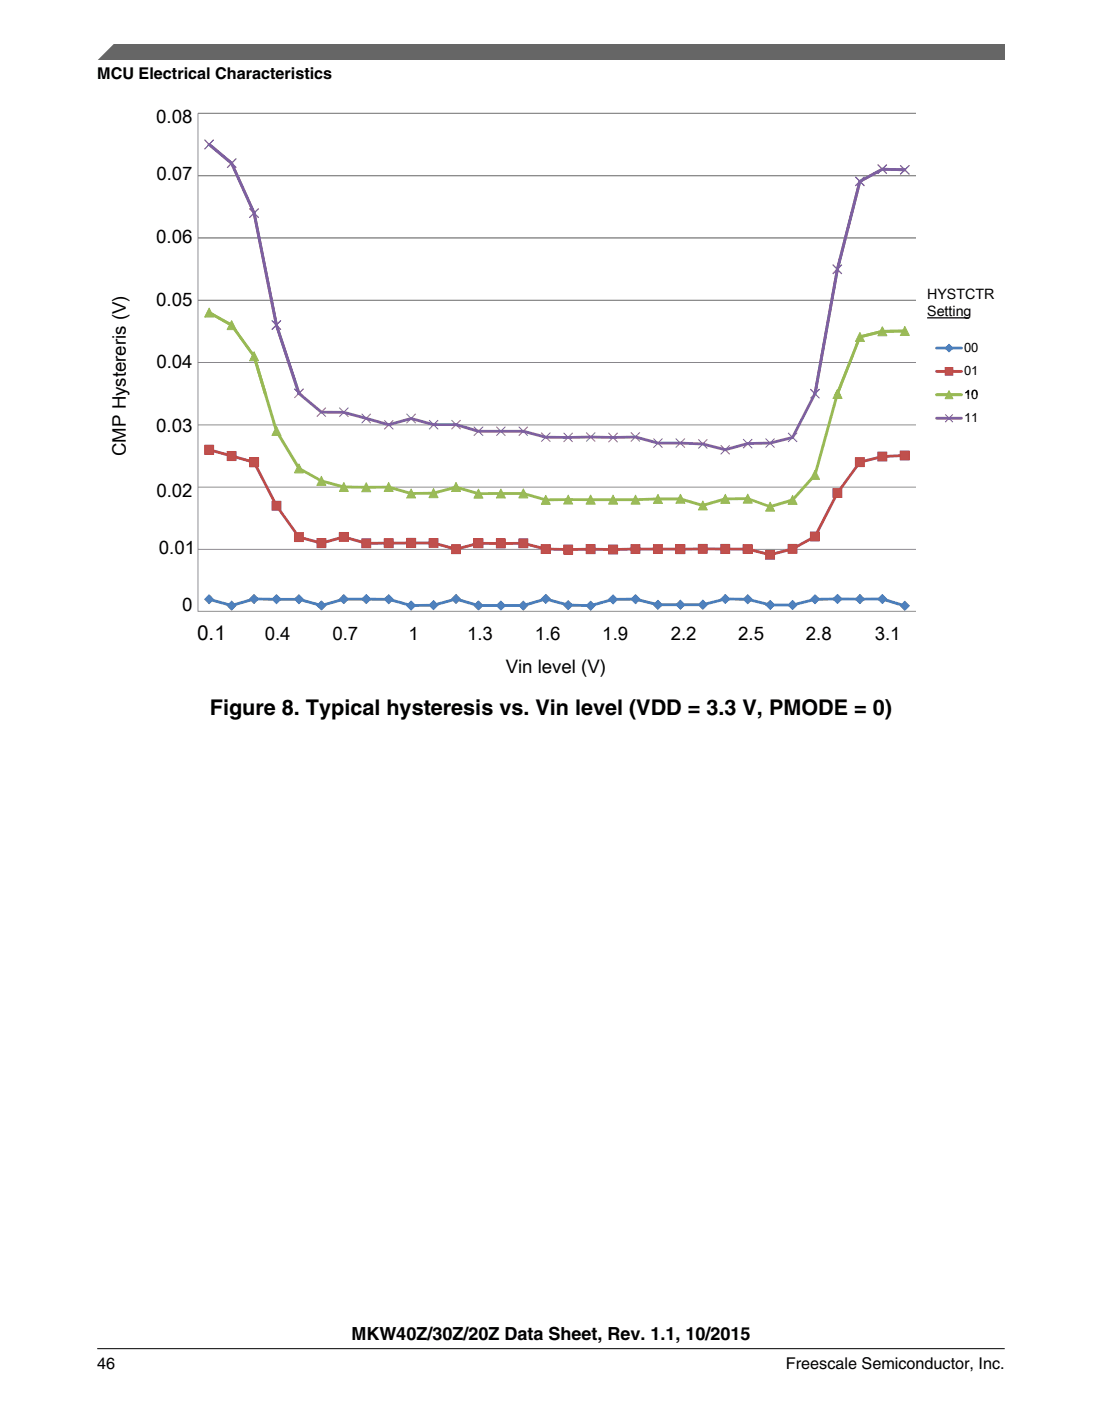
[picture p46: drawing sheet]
<svg xmlns="http://www.w3.org/2000/svg" width="216mm" height="274mm" viewBox="0 0 216 274" stroke-linecap="round" stroke-linejoin="round" font-family="sans-serif">
<defs><g id="words">
<text font-size="4.2" x="41.1" y="139.9">Figure 8. Typical hysteresis vs. Vin level (VDD = 3.3 V, PMODE = 0)</text>
<text font-size="4" x="38.6" y="125.3">0.1</text>
<g font-size="3.6">
<text x="30.6" y="24.1">0.08</text>
<text x="30.6" y="35.3">0.07</text>
<text x="30.6" y="47.6">0.06</text>
<text x="30.6" y="59.9">0.05</text>
<text x="30.6" y="72.1">0.04</text>
<text x="24.6" y="89.3" transform="rotate(-90 24.6 89.3)">CMP Hystereris (V)</text>
<text x="30.6" y="84.6">0.03</text>
<text x="30.7" y="97.3">0.02</text>
<text x="31.1" y="108.6">0.01</text>
<text x="35.7" y="119.6">0</text>
<text x="51.9" y="125.3">0.4</text>
<text x="65.1" y="125.3">0.7</text>
<text x="80" y="125.4">1</text>
<text x="91.5" y="125.3">1.3</text>
<text x="104.8" y="125.3">1.6</text>
<text x="118" y="125.3">1.9</text>
<text x="131.4" y="125.4">2.2</text>
<text x="144.6" y="125.3">2.5</text>
<text x="157.9" y="125.3">2.8</text>
<text x="171.4" y="125.3">3.1</text>
<text x="99.1" y="131.8">Vin level (V)</text>
</g>
<text font-size="3.5" x="68.8" y="262.3">MKW40Z/30Z/20Z Data Sheet, Rev. 1.1, 10/2015</text>
<g font-size="3.2">
<text x="19" y="15.5">MCU Electrical Characteristics</text>
<text x="19.1" y="268">46</text>
<text x="154" y="268">Freescale Semiconductor, Inc.</text>
</g>
<g font-size="2.8">
<text x="181.6" y="58.5">HYSTCTR</text>
<text x="181.6" y="61.9">Setting</text>
</g>
<g font-size="2.5">
<text x="188.9" y="68.9">00</text>
<text x="188.9" y="73.4">01</text>
<text x="188.9" y="78">10</text>
<text x="188.9" y="82.6">11</text>
</g>
</g></defs>
<g fill="#868686">
<path d="M38.7 22.2h.2v55.1h-.2z"/>
<path d="M38.8 107.5h140.7v.2h-140.7zM38.8 95.3h140.7v.2h-140.7zM38.8 83.1h140.7v.2h-140.7zM38.8 70.9h140.7v.2h-140.7zM38.8 58.7h140.7v.2h-140.7zM38.8 46.5h140.7v.2h-140.7zM38.8 34.3h140.7v.2h-140.7zM38.8 22.1h140.7v.2h-140.7z"/>
</g>
<path d="M40.8 61h.3l4.5 2.5 4.5 6.2 4.3 14.5 4.4 7.4-.1-.1 4.4 2.4 4.2 1.2h8.9l4.3 1.3 4.4-.1 4.5-1.2 4.3 1.3h8.9l4.3 1.2 26.5-.2 4.3 1.3h-.1l4.4-1.3h4.5l4.5 1.6-.2-.1 4.4-1.3-.1 .1 4.4-4.9-.1 .1 4.4-15.8 4.4-11.2 .2-.2a19.3 19.3 0 0 1 9-1.1l.1 .4-.3 .1-4.3 .1-4.4 1 .2-.1-4.4 11.1-4.3 15.8-4.6 5.2-4.4 1.3-4.6-1.6-4.3 .1-4.4 1.2-4.4-1.2-26.5 .1-4.3-1.2h-8.9l-4.3-1.2h.1a18.2 18.2 0 0 1-8.9 1.2l-4.3-1.2h-4.4a18.1 18.1 0 0 1-8.9-1.3l-4.6-2.5-4.4-7.4-4.3-14.6-4.4-6.1 .1 .1-4.4-2.5-.2-.2z" fill="#98b954"/>
<path d="M41 60.3l.9 1.8h-1.8z" fill="#9bbb59"/>
<path d="M40.9 60.3h.2l.8 1.8h-1.9zM40.9 60.4h.2l-.9 1.7-.1-.1h1.8l-.1 .1z" fill="#98b954"/>
<path d="M45.4 62.8l.9 1.7h-1.8z" fill="#9bbb59"/>
<path d="M45.3 62.8h.2l.9 1.8h-2zM45.3 62.8h.2l-.9 1.8-.1-.1h1.8l-.1 .1z" fill="#98b954"/>
<path d="M49.8 68.9l.9 1.8h-1.8z" fill="#9bbb59"/>
<path d="M49.7 68.8h.1l.9 1.9h-1.9zM49.7 68.9h.1l-.8 1.8-.1-.1h1.8l-.1 .1z" fill="#98b954"/>
<path d="M164.1 76.2l.9 1.8h-1.8z" fill="#9bbb59"/>
<path d="M164 76.2h.1l1 1.8-.1 .1h-1.9zM164 76.3h.1l-.8 1.8-.1-.2h1.8l-.1 .2z" fill="#98b954"/>
<path d="M168.5 65.1l.9 1.8h-1.8z" fill="#9bbb59"/>
<path d="M168.4 65h.2l.8 1.8v.1h-1.9zM168.4 65.1h.2l-.9 1.8-.1-.1h1.8l-.1 .1z" fill="#98b954"/>
<path d="M172.9 64l.8 1.8h-1.7z" fill="#9bbb59"/>
<path d="M172.8 63.9h.2l.8 1.8-.1 .2-1.8-.1zM172.8 64h.2l-.9 1.8-.1-.1h1.7v.1z" fill="#98b954"/>
<path d="M177.3 63.9l.9 1.8h-1.8z" fill="#9bbb59"/>
<path d="M177.2 63.9h.2l.8 1.9h-1.9zM177.2 64h.2l-.9 1.7-.1-.1h1.8l-.1 .1z" fill="#98b954"/>
<path d="M40.8 28.1h.4l4.4 3.7 4.5 9.9 4.3 21.9 4.4 13.3-.1-.1 4.5 3.7-.2-.1 4.4 .1 8.8 2.4h-.1l4.5-1.2 4.3 1.2h4.5l4.3 1.3h8.9l4.3 1.1h17.7l4.3 1.2h4.4a21.7 21.7 0 0 1 8.8 1.3h-.1a18.2 18.2 0 0 1 8.9-1.3l4.3-1.1-.2 .1 4.4-8.6 4.4-24.2 4.4-17.3 4.6-2.5 4.6 .1 .1 .4-.3 .1-4.3-.1h.1l-4.4 2.4 .1-.2-4.4 17.2-4.3 24.3-4.7 8.8a20.3 20.3 0 0 1-8.8 1.2l-4.5 1.2-4.3-1.1-8.9-.2-4.3-1.2-13.2 .1a18.5 18.5 0 0 1-8.8-1.2h-8.9l-4.3-1.3h-4.4l-4.4-1.2h.1l-4.5 1.2-8.8-2.4h-4.4l-4.5-3.8-4.5-13.5-4.4-21.9-4.4-9.7 .1 .1-4.4-3.7z" fill="#7d60a0"/>
<path d="M40.1 27.4l1.8 1.8zM41.9 27.4l-1.8 1.8zM44.5 31.1l1.8 1.8zM46.3 31.1l-1.8 1.8zM48.9 40.8l1.8 1.8zM48.9 42.6l1.8-1.8zM53.3 62.8l1.7 1.7zM55 62.8l-1.7 1.7zM57.7 76.1l1.7 1.8zM57.7 77.9l1.7-1.8zM62.1 79.8l1.8 1.8zM62.1 81.6l1.8-1.8zM66.5 79.8l1.8 1.8zM66.5 81.6l1.8-1.8zM70.9 81l1.7 1.8zM72.6 81l-1.7 1.8zM75.3 82.3l1.7 1.7zM75.3 84l1.7-1.7zM79.7 81l1.7 1.8zM79.7 82.8l1.7-1.8zM84.1 82.3l1.7 1.7zM85.8 82.3l-1.7 1.7zM88.5 82.3l1.7 1.7zM88.5 84l1.7-1.7zM92.8 83.6l1.8 1.7zM92.8 85.3l1.8-1.7zM97.2 83.6l1.8 1.7zM97.2 85.3l1.8-1.7zM101.6 83.6l1.8 1.7zM101.6 85.3l1.8-1.7zM106 84.7l1.8 1.8zM106 86.5l1.8-1.8zM110.4 84.8l1.8 1.7zM110.4 86.5l1.8-1.7zM114.8 84.7l1.8 1.7zM114.8 86.4l1.8-1.7zM119.2 84.8l1.8 1.8zM119.2 86.6l1.8-1.8zM123.6 84.7l1.8 1.7zM125.4 84.7l-1.8 1.7zM128 85.9l1.8 1.8zM129.8 85.9l-1.8 1.8zM132.4 85.9l1.8 1.7zM132.4 87.6l1.8-1.7zM136.8 86l1.8 1.8zM138.6 86l-1.8 1.8zM141.2 87.2l1.8 1.7zM141.2 88.9l1.8-1.7zM145.6 86l1.8 1.8zM145.6 87.8l1.8-1.8zM150 85.9l1.7 1.7zM150 87.6l1.7-1.7zM154.4 84.8l1.8 1.7zM154.4 86.5l1.8-1.7zM158.8 76.2l1.8 1.8zM158.8 78l1.8-1.8zM163.2 51.8l1.7 1.8zM164.9 51.8l-1.7 1.8zM167.6 34.6l1.7 1.8zM169.3 34.6l-1.7 1.8zM172 32.2l1.7 1.8zM173.7 32.2l-1.7 1.8zM176.4 32.4l1.8 1.7zM176.4 34.1l1.8-1.7z" fill-rule="evenodd" fill="#8064a2"/>
<path d="M40.2 27.3l1.7 1.8-.1 .1-1.8-1.8zM41.8 27.3l.1 .1-1.7 1.8-.2-.1zM44.4 31.1l.2-.1 1.7 1.8-.1 .1zM46.2 31l.1 .1-1.7 1.8-.2-.1zM48.8 40.9l.1-.1 1.8 1.7-.1 .2zM48.8 42.5l1.8-1.7 .1 .1-1.8 1.8zM53.3 62.7l1.8 1.8-.1 .1-1.8-1.8zM55 62.7l.1 .1-1.8 1.8-.1-.1zM57.7 76.1l1.8 1.8-.1 .1-1.8-1.8zM57.6 77.9l1.8-1.8 .1 .1-1.8 1.8zM62.2 79.8l1.7 1.7-.1 .1-1.8-1.7zM62 81.5l1.8-1.7 .1 .1-1.7 1.7zM66.5 79.8l1.8 1.8-.1 .1-1.8-1.8zM66.4 81.6l1.8-1.8 .1 .1-1.8 1.8zM70.9 81l1.8 1.8-.1 .1-1.8-1.8zM72.6 81l.1 .1-1.8 1.8-.1-.1zM75.3 82.2l1.8 1.8-.1 .1-1.8-1.8zM75.2 84l1.8-1.8 .1 .1-1.8 1.8zM79.7 81l1.8 1.8-.1 .1-1.8-1.8zM79.6 82.8l1.8-1.8 .1 .1-1.8 1.8zM84.1 82.2l1.8 1.8-.1 .1-1.8-1.8zM85.8 82.2l.1 .1-1.8 1.8-.1-.1zM88.5 82.2l1.8 1.8-.1 .1-1.8-1.8zM88.4 84l1.8-1.8 .1 .1-1.8 1.8zM92.9 83.5l1.8 1.8-.1 .1-1.8-1.8zM92.8 85.3l1.8-1.8 .1 .1-1.8 1.8zM97.3 83.5l1.8 1.8-.2 .1-1.7-1.8zM97.2 85.3l1.7-1.8 .2 .1-1.8 1.8zM101.7 83.5l1.8 1.8-.1 .1-1.8-1.8zM101.6 85.3l1.8-1.8 .1 .1-1.8 1.8zM106.1 84.7l1.8 1.7-.1 .1-1.8-1.7zM106 86.4l1.8-1.7 .1 .1-1.8 1.7zM110.5 84.7l1.8 1.8-.2 .1-1.7-1.8zM110.4 86.5l1.7-1.8 .2 .1-1.8 1.8zM114.9 84.6l1.8 1.8-.2 .1-1.7-1.8zM114.8 86.4l1.7-1.8 .2 .1-1.8 1.8zM119.3 84.7l1.8 1.8-.2 .1-1.8-1.8zM119.1 86.5l1.8-1.8 .2 .1-1.8 1.8zM123.7 84.6l1.7 1.8-.1 .1-1.7-1.8zM125.3 84.6l.1 .1-1.7 1.8-.1-.1zM128 85.9l.1-.1 1.7 1.8-.1 .1zM129.7 85.8l.1 .1-1.7 1.8-.1-.1zM132.3 85.9l.2-.1 1.7 1.8-.1 .1zM132.3 87.6l1.8-1.8 .1 .1-1.7 1.8zM136.7 86.1l.2-.1 1.7 1.8-.1 .1zM138.5 86l.1 .1-1.7 1.8-.2-.1zM141.1 87.2l.2-.1 1.7 1.8-.1 .1zM141.1 88.9l1.8-1.8 .1 .1-1.7 1.8zM145.5 86l.1-.1 1.8 1.8-.1 .1zM145.5 87.7l1.8-1.8 .1 .1-1.8 1.8zM149.9 85.9l.1-.1 1.8 1.8-.1 .1zM149.9 87.6l1.8-1.8 .1 .1-1.8 1.8zM154.3 84.8l.2-.1 1.7 1.8-.1 .1zM154.3 86.5l1.8-1.8 .1 .1-1.7 1.8zM158.7 76.2l.1-.1 1.8 1.8-.1 .1zM158.7 77.9l1.8-1.8 .1 .1-1.8 1.8zM163.1 51.9l.1-.1 1.8 1.8-.1 .1zM164.9 51.8l.1 .1-1.8 1.8-.1-.1zM167.5 34.7l.1-.1 1.8 1.7-.1 .2zM169.3 34.6l.1 .1-1.8 1.8-.1-.2zM171.9 32.3l.1-.1 1.8 1.7-.1 .2zM173.7 32.2l.1 .1-1.8 1.8-.1-.2zM176.3 32.4l.1-.1 1.8 1.8-.1 .1zM176.3 34.1l1.8-1.8 .1 .1-1.8 1.8z" fill="#7d60a0"/>
<path d="M183.3 68l.2-.1h4.9l.2 .3-.2 .2h-4.9l-.2-.1z" fill="#4a7ebb"/>
<path d="M185.2 68.2l.7-.8 .8 .8-.8 .7z" fill="#4f81bd"/>
<path d="M185.1 68.1l.8-.8 .9 .9-.9 .8zM185.9 67.5h.1l-.8 .7v-.1l.8 .8h-.1l.7-.8v.1z" fill="#4a7ebb"/>
<path d="M183.3 72.6l.2-.2h4.9l.2 .3-.2 .3h-4.9l-.2-.1z" fill="#be4b48"/>
<path d="M185.2 72h1.5v1.5h-1.5z" fill="#c0504d"/>
<path d="M185.1 71.9h1.6v1.6h-1.6zM185.2 72h.1v1.5l-.1-.1h1.5l-.1 .1v-1.5h.1z" fill="#be4b48"/>
<path d="M183.3 77.2l.2-.2h4.9l.2 .3-.2 .3h-4.9l-.2-.2z" fill="#98b954"/>
<path d="M185.9 76.5l.8 1.6h-1.5z" fill="#9bbb59"/>
<path d="M185.8 76.5h.2l.8 1.6h-1.7zM185.8 76.6h.2l-.7 1.5-.1-.1h1.5l-.1 .1z" fill="#98b954"/>
<path d="M181.6 62.1h8.2v.3h-8.2z" fill="#000"/>
<path d="M21.1 77.3h172.9v54h-172.9z" fill="#fff"/>
<g fill="#868686">
<path d="M38.7 77.3h.2v42.5h-.2z"/>
<path d="M38.8 119.6h140.7v.2h-140.7z"/>
<path d="M38.8 107.5h140.7v.2h-140.7zM38.8 95.3h140.7v.2h-140.7zM38.8 83.1h140.7v.2h-140.7zM38.8 70.9h140.7v.2h-140.7zM38.8 58.7h140.7v.2h-140.7zM38.8 46.5h140.7v.2h-140.7zM38.8 34.3h140.7v.2h-140.7zM38.8 22.1h140.7v.2h-140.7z"/>
</g>
<path d="M40.8 117.2l.2-.1 4.4 1.2h-.1l4.4-1.3 8.9 .1 4.4 1.2h-.1l4.4-1.3 8.9 .1 4.4 1.2 4.3-.1 4.4-1.2 4.4 1.3h8.8l4.5-1.3 4.3 1.2 4.4 .1 4.4-1.2a18.1 18.1 0 0 1 8.9 1h8.7l4.4-1.1a19.6 19.6 0 0 1 8.8 1.2h4.3a19.2 19.2 0 0 1 8.9-1.2h8.9l4.4 1.4a.28 .28 0 0 1 .1 .4 .28 .28 0 0 1-.4 .1l-4.2-1.3h-13.2a17.7 17.7 0 0 1-8.8 1.1l-4.4-1.1h-4.4l-4.4 1.1h-8.9l-4.4-1.1h-4.3l-4.4 1.3a19.3 19.3 0 0 1-8.9-1.3h.2l-4.4 1.2h-9l-4.3-1.2h.1l-4.4 1.2h-4.5l-4.3-1.2h-8.9l-4.3 1.2-4.4-1.2h-8.8l-4.5 1.2-4.4-1.2-.2-.2z" fill="#4a7ebb"/>
<path d="M41 116.5l.9 .8-.9 .9-.9-.9z" fill="#4f81bd"/>
<path d="M40.9 116.4l1 .9-.9 1-1-1zM40.9 116.5h.1l-.8 .9v-.1l.8 .9h-.1l.9-.9v.1z" fill="#4a7ebb"/>
<path d="M45.4 117.7l.9 .9-.9 .9-.9-.9z" fill="#4f81bd"/>
<path d="M45.3 117.6l1.1 1-1 1-1-1zM45.3 117.7h.1l-.8 .9v-.1l.8 .9h-.1l.9-.9v.1z" fill="#4a7ebb"/>
<path d="M48.9 117.3l.9-.9 .9 .9-.9 .9z" fill="#4f81bd"/>
<path d="M49.7 116.3h.1l1 1-1 1-1-1zM49.7 116.5h.1l-.8 .8v-.1l.8 .9h-.1l.9-.9v.1z" fill="#4a7ebb"/>
<path d="M54.2 116.4l.8 .9-.8 .9-.9-.9z" fill="#4f81bd"/>
<path d="M54.1 116.4l1 .9-.9 1-1-.9zM54.1 116.5h.1l-.9 .9v-.1l.9 .9h-.1l.9-.9v.1z" fill="#4a7ebb"/>
<path d="M58.6 116.4l.8 .9-.8 .9-.9-.9z" fill="#4f81bd"/>
<path d="M58.5 116.4l1 .9-.9 1-1-1zM58.5 116.5h.1l-.9 .9v-.1l.9 .8h-.1l.9-.8v.1z" fill="#4a7ebb"/>
<path d="M63 117.7l.9 .9-.9 .8-.9-.8z" fill="#4f81bd"/>
<path d="M62.9 117.6l1 1-.9 .9-1-.9zM62.9 117.7h.1l-.8 .9v-.1l.8 .9h-.1l.9-.9v.1z" fill="#4a7ebb"/>
<path d="M67.3 116.4l1 .9-1 .9-.8-.9z" fill="#4f81bd"/>
<path d="M67.3 116.3l1.1 1-1.1 1-.9-1zM67.3 116.5h.1l-.9 .9v-.1l.9 .8h-.1l.9-.8v.1z" fill="#4a7ebb"/>
<path d="M71.8 116.4l.8 .9-.8 .9-.9-.9z" fill="#4f81bd"/>
<path d="M71.7 116.3l1 1-.9 1-1-1zM71.7 116.5h.1l-.9 .9v-.2l.9 .9h-.1l.9-.9v.2z" fill="#4a7ebb"/>
<path d="M76.2 116.4l.8 .9-.8 .9-.9-.9z" fill="#4f81bd"/>
<path d="M75.2 117.3l1-1 .9 1.1-.9 .9zM76.1 116.5h.1l-.9 .9v-.1l.9 .8h-.1l.9-.8v.1z" fill="#4a7ebb"/>
<path d="M80.5 117.7l.9 .9-.9 .9-.8-.9z" fill="#4f81bd"/>
<path d="M80.5 117.6h.1l.9 1-1 1-.9-1zM80.5 117.7h.1l-.9 .9v-.1l.9 .9h-.1l.9-.9v.1z" fill="#4a7ebb"/>
<path d="M84.9 117.6l.9 .9-.9 .9-.8-.9z" fill="#4f81bd"/>
<path d="M84.9 117.5l1 1-1 1-.9-1zM84.9 117.7h.1l-.9 .9v-.2l.9 .9h-.1l.9-.9v.2z" fill="#4a7ebb"/>
<path d="M89.3 116.4l.9 .9-.9 .9-.8-.9z" fill="#4f81bd"/>
<path d="M89.3 116.3l1 1-1 1-.9-1zM89.3 116.5h.1l-.9 .8v-.1l.9 .9h-.1l.9-.9v.1z" fill="#4a7ebb"/>
<path d="M93.7 117.7l.9 .9-.9 .8-.9-.8z" fill="#4f81bd"/>
<path d="M93.7 117.6h.1l.9 1-1 .9-.9-.9zM93.7 117.7h.1l-.9 .9v-.1l.9 .9h-.1l.9-.9v.1z" fill="#4a7ebb"/>
<path d="M98.1 117.7l.9 .9-.9 .9-.9-.9z" fill="#4f81bd"/>
<path d="M98.1 117.6l1 .9v.2l-1 .9-.9-.9v-.2zM98.1 117.7h.1l-.9 1v-.2l.9 .9h-.1l.8-.9v.2z" fill="#4a7ebb"/>
<path d="M102.5 117.7l.9 .9-.9 .9-.9-.9z" fill="#4f81bd"/>
<path d="M102.5 117.6l1 1-1 1-.9-1zM102.5 117.7h.1l-.9 .9v-.1l.9 .9h-.1l.9-.9v.1z" fill="#4a7ebb"/>
<path d="M106 117.3l.9-.9 .9 .9-.9 .9z" fill="#4f81bd"/>
<path d="M106 117.2l.9-.9 1 1-1 1zM106.9 116.4h.1l-.9 .9v-.1l.9 .9h-.1l.9-.9v.1z" fill="#4a7ebb"/>
<path d="M111.3 117.6l.9 .9-.9 .9-.9-.9z" fill="#4f81bd"/>
<path d="M111.3 117.5l1 1-1 1-1-1zM111.3 117.7h.1l-.9 .9v-.2l.9 .9h-.1l.8-.9v.2z" fill="#4a7ebb"/>
<path d="M115.7 117.7l.9 .9-.9 .9-.9-.9z" fill="#4f81bd"/>
<path d="M115.7 117.7l1 .9-.9 1-1-.9zM114.9 118.5l.9 .9h-.1l.8-.9v.2l-.8-.9h.1l-.9 .9z" fill="#4a7ebb"/>
<path d="M120.1 116.5l.9 .8-.9 .9-.9-.9z" fill="#4f81bd"/>
<path d="M119.1 117.3l1-.9 1 1-1 1zM120.1 116.5h.1l-.9 .9v-.1l.9 .9h-.1l.8-.9v.1z" fill="#4a7ebb"/>
<path d="M124.5 116.4l.9 .9-.9 .9-.9-.9z" fill="#4f81bd"/>
<path d="M124.4 116.4h.2l.9 .9-.9 1h-.2l-.9-1zM124.4 116.5h.2l-.9 .9v-.1l.9 .8h-.2l.9-.8v.1z" fill="#4a7ebb"/>
<path d="M128 118.4l.9-.9 .9 .9-.9 .9z" fill="#4f81bd"/>
<path d="M128 118.4l.9-1 1 1-1 1-.9-.9zM128.8 117.6h.2l-.9 .9v-.1l.9 .9h-.2l.9-.9v.1z" fill="#4a7ebb"/>
<path d="M133.3 117.5l.9 .9-.9 .9-.9-.9z" fill="#4f81bd"/>
<path d="M133.2 117.4l1.1 1-1 1-1-1zM133.2 117.6h.2l-.9 .9v-.1l.9 .8h-.2l.9-.8v.1z" fill="#4a7ebb"/>
<path d="M136.8 118.4l.9-.9 .9 .9-.9 .9z" fill="#4f81bd"/>
<path d="M137.6 117.4h.2l.9 1-1 1-1-.9zM137.6 117.6h.2l-.9 .9v-.1l.9 .8h-.2l.9-.8v.1z" fill="#4a7ebb"/>
<path d="M141.2 117.3l.9-.9 .9 .9-.9 .9z" fill="#4f81bd"/>
<path d="M142 116.3l1.1 .9-1 1.1-1-1zM142 116.5h.1l-.8 .8v-.1l.8 .9h-.1l.9-.9v.1z" fill="#4a7ebb"/>
<path d="M145.6 117.3l.9-.9 .9 .9-.9 .9z" fill="#4f81bd"/>
<path d="M145.6 117.3l.9-1 1 1-1 1-.9-.9zM146.4 116.5h.2l-.9 .9v-.1l.9 .9h-.2l.9-.9v.1z" fill="#4a7ebb"/>
<path d="M150 118.4l.9-.8 .9 .8-.9 1z" fill="#4f81bd"/>
<path d="M149.9 118.4l1-.9 1 .9-1 1zM150.8 117.6h.2l-.9 .9v-.1l.9 .9h-.2l.9-.9v.1z" fill="#4a7ebb"/>
<path d="M154.4 118.4l.9-.8 .9 .8-.9 1z" fill="#4f81bd"/>
<path d="M154.3 118.4l1-.9 1 1-1 .9-1-.9zM155.2 117.6h.1l-.8 .9v-.1l.8 .9h-.1l.9-.9v.1z" fill="#4a7ebb"/>
<path d="M159.7 116.4l.9 .9-.9 .9-.9-.9z" fill="#4f81bd"/>
<path d="M158.7 117.3l1-1 .9 1.1-.9 .9zM159.6 116.5h.1l-.8 .9v-.1l.8 .8h-.1l.9-.8v.1z" fill="#4a7ebb"/>
<path d="M163.2 117.3l.9-.9 .9 .9-.9 .9z" fill="#4f81bd"/>
<path d="M163.1 117.2l1-.9 .9 .9v.1l-.9 1-1-1zM163.3 117.2l.8 .9h-.1l.9-.9v.1l-.9-.9h.1l-.8 .9z" fill="#4a7ebb"/>
<path d="M168.5 116.4l.9 .9-.9 .9-.9-.9z" fill="#4f81bd"/>
<path d="M168.4 116.3h.2l.9 1-1 1-1-1zM168.4 116.5h.2l-1 .9v-.1l1 .8h-.2l.9-.8v.1z" fill="#4a7ebb"/>
<path d="M172 117.3l.9-.9 .8 .9-.8 .9z" fill="#4f81bd"/>
<path d="M171.9 117.2l1-.9 .9 1-1 1zM172.8 116.5h.1l-.9 .8v-.1l.9 .9h-.1l.9-.9v.1z" fill="#4a7ebb"/>
<path d="M177.3 117.7l.9 .9-.9 .9-.9-.9z" fill="#4f81bd"/>
<path d="M177.2 117.7l1 .9-.9 1-1-1zM177.2 117.8h.1l-.8 .9v-.1l.8 .8h-.1l.9-.8v.1z" fill="#4a7ebb"/>
<path d="M40.8 87.9l.2-.1 9 2.5 4.4 8.6 4.4 6.1-.2-.1 4.4 1.2h-.1l4.4-1.2 4.5 1.2 13.2-.1 4.4 1.3h-.1l4.4-1.2h4.4a17.5 17.5 0 0 1 8.9 1.1h35.1a18 18 0 0 1 8.8 1.2h-.1l4.4-1.2 4.4-2.4-.2 .1 4.4-8.5 4.6-6.2a22.4 22.4 0 0 1 9-1.3l.1 .3-.3 .3-4.3 .2-4.4 1.1 .2-.2-4.4 6.1-4.4 8.5-4.6 2.5-4.4 1.2-4.4-1.1-35.2 .1a19.6 19.6 0 0 1-8.8-1.2h-8.8l-4.4 1.1-4.4-1.2-13.2 .1-4.4-1.3h.1l-4.5 1.2-4.4-1.2-4.6-6.2-4.4-8.6 .2 .2-8.8-2.5-.2-.2z" fill="#be4b48"/>
<path d="M40.1 87.2h1.8v1.8h-1.8z" fill="#c0504d"/>
<path d="M40 87.1h1.9v1.9h-1.9zM40.1 87.3l.1-.1v1.8l-.1-.1h1.8l-.1 .1v-1.8l.1 .1z" fill="#be4b48"/>
<path d="M44.5 88.4h1.8v1.8h-1.8z" fill="#c0504d"/>
<path d="M44.4 88.3h1.9v1.9h-1.9zM44.5 88.5l.1-.1v1.8l-.1-.1h1.8l-.1 .1v-1.8l.1 .1z" fill="#be4b48"/>
<path d="M48.9 89.6h1.8v1.8h-1.8z" fill="#c0504d"/>
<path d="M48.8 89.5h1.9v2h-1.9zM48.9 89.7l.1-.1v1.8l-.1-.1h1.8l-.1 .1v-1.8l.1 .1z" fill="#be4b48"/>
<path d="M53.3 98.1h1.7v1.8h-1.7z" fill="#c0504d"/>
<path d="M53.2 98.1h1.9v1.9h-1.9zM53.3 98.2l.1-.1v1.8l-.1-.1h1.7v.1v-1.8v.1z" fill="#be4b48"/>
<path d="M57.7 104.3h1.7v1.7h-1.7z" fill="#c0504d"/>
<path d="M57.6 104.2h1.9v1.9h-1.9zM57.7 104.4l.1-.1v1.7h-.1h1.7v-1.7v.1z" fill="#be4b48"/>
<path d="M62.1 105.4h1.8v1.8h-1.8z" fill="#c0504d"/>
<path d="M62 105.4h1.9v1.9h-1.9zM62.1 105.5l.1-.1v1.8l-.1-.1h1.8l-.1 .1v-1.8l.1 .1z" fill="#be4b48"/>
<path d="M66.5 104.3h1.8v1.7h-1.8z" fill="#c0504d"/>
<path d="M66.4 104.2h1.9v1.9h-1.9zM66.5 104.3h.1v1.7l-.1-.1h1.8l-.1 .1v-1.7h.1z" fill="#be4b48"/>
<path d="M70.9 105.5h1.7v1.8h-1.7z" fill="#c0504d"/>
<path d="M70.8 105.4h1.9v1.9h-1.9zM70.9 105.6l.1-.1v1.8l-.1-.1h1.7l-.1 .1v-1.8l.1 .1z" fill="#be4b48"/>
<path d="M75.3 105.5h1.7v1.7h-1.7z" fill="#c0504d"/>
<path d="M75.2 105.4h1.9v1.9h-1.9zM75.3 105.6l.1-.1v1.7l-.1-.1h1.7l-.1 .1v-1.7l.1 .1z" fill="#be4b48"/>
<path d="M79.7 105.4h1.7v1.8h-1.7z" fill="#c0504d"/>
<path d="M79.6 105.3h1.9v2h-1.9zM79.7 105.5v-.1v1.8v-.1h1.7v.1v-1.8v.1z" fill="#be4b48"/>
<path d="M84.1 105.4h1.7v1.8h-1.7z" fill="#c0504d"/>
<path d="M84 105.4h1.9v1.9h-1.9zM84.1 105.5v-.1v1.8v-.1h1.7l-.1 .1v-1.8l.1 .1z" fill="#be4b48"/>
<path d="M88.5 106.7h1.7v1.7h-1.7z" fill="#c0504d"/>
<path d="M88.4 106.6h1.9v1.9h-1.9zM88.5 106.7h.1v1.7l-.1-.1h1.7l-.1 .1v-1.7h.1z" fill="#be4b48"/>
<path d="M92.8 105.5h1.8v1.8h-1.8z" fill="#c0504d"/>
<path d="M92.8 105.4h1.9v1.9h-1.9zM92.8 105.6l.1-.1v1.8l-.1-.1h1.8l-.1 .1v-1.8l.1 .1z" fill="#be4b48"/>
<path d="M97.2 105.5h1.8v1.8h-1.8z" fill="#c0504d"/>
<path d="M97.2 105.4h1.9v2h-1.9zM97.2 105.6l.1-.1v1.8l-.1-.1h1.8l-.1 .1v-1.8l.1 .1z" fill="#be4b48"/>
<path d="M101.6 105.5h1.8v1.8h-1.8z" fill="#c0504d"/>
<path d="M101.6 105.4h1.9v1.9h-1.9zM101.6 105.6l.1-.1v1.8l-.1-.1h1.8l-.1 .1v-1.8l.1 .1z" fill="#be4b48"/>
<path d="M106 106.6h1.8v1.8h-1.8z" fill="#c0504d"/>
<path d="M106 106.6h1.9v1.8h-1.9zM106 106.7l.1-.1v1.8l-.1-.1h1.8l-.1 .1v-1.8l.1 .1z" fill="#be4b48"/>
<path d="M110.4 106.7h1.8v1.8h-1.8z" fill="#c0504d"/>
<path d="M110.4 106.7h1.9v1.9h-1.9zM110.4 106.8l.1-.1v1.8l-.1-.1h1.8l-.1 .1v-1.8l.1 .1z" fill="#be4b48"/>
<path d="M114.8 106.6h1.8v1.8h-1.8z" fill="#c0504d"/>
<path d="M114.8 106.6h1.9v1.9h-1.9zM114.8 106.7l.1-.1v1.8l-.1-.1h1.8l-.1 .1v-1.8l.1 .1z" fill="#be4b48"/>
<path d="M119.2 106.7h1.8v1.8h-1.8z" fill="#c0504d"/>
<path d="M119.1 106.7h2v1.8h-2zM119.2 106.8l.1-.1v1.8l-.1-.1h1.8l-.1 .1v-1.8l.1 .1z" fill="#be4b48"/>
<path d="M123.6 106.6h1.8v1.8h-1.8z" fill="#c0504d"/>
<path d="M123.6 106.6h1.8v1.8h-1.8zM123.6 106.7l.1-.1v1.8l-.1-.1h1.8l-.1 .1v-1.8l.1 .1z" fill="#be4b48"/>
<path d="M128 106.6h1.8v1.8h-1.8z" fill="#c0504d"/>
<path d="M128 106.6h1.8v1.8h-1.8zM128 106.7l.1-.1v1.8l-.1-.1h1.8l-.1 .1v-1.8l.1 .1z" fill="#be4b48"/>
<path d="M132.4 106.6h1.8v1.8h-1.8z" fill="#c0504d"/>
<path d="M132.3 106.6h1.9v1.9h-1.9zM132.4 106.7l.1-.1v1.8l-.1-.1h1.8l-.1 .1v-1.8l.1 .1z" fill="#be4b48"/>
<path d="M136.8 106.6h1.8v1.8h-1.8z" fill="#c0504d"/>
<path d="M136.7 106.5h1.9v1.9h-1.9zM136.9 106.6v1.8l-.1-.1h1.8l-.1 .1v-1.8l.1 .1h-1.8z" fill="#be4b48"/>
<path d="M141.2 106.6h1.8v1.8h-1.8z" fill="#c0504d"/>
<path d="M141.1 106.5h1.9v1.9h-1.9zM141.2 106.7l.1-.1v1.8l-.1-.1h1.8l-.1 .1v-1.8l.1 .1z" fill="#be4b48"/>
<path d="M145.6 106.6h1.8v1.8h-1.8z" fill="#c0504d"/>
<path d="M145.5 106.6h1.9v1.8h-1.9zM145.6 106.7l.1-.1v1.8l-.1-.1h1.8l-.1 .1v-1.8l.1 .1z" fill="#be4b48"/>
<path d="M150 107.7h1.7v1.8h-1.7z" fill="#c0504d"/>
<path d="M149.9 107.7h1.9v1.9h-1.9zM150 107.8l.1-.1v1.8l-.1-.1h1.7v.1v-1.8v.1z" fill="#be4b48"/>
<path d="M154.4 106.6h1.8v1.8h-1.8z" fill="#c0504d"/>
<path d="M154.3 106.5h1.9v1.9h-1.9zM154.4 106.7l.1-.1v1.8l-.1-.1h1.8l-.1 .1v-1.8l.1 .1z" fill="#be4b48"/>
<path d="M158.8 104.2h1.8v1.7h-1.8z" fill="#c0504d"/>
<path d="M158.7 104.1h1.9v1.9h-1.9zM158.8 104.3l.1-.1v1.7l-.1-.1h1.8l-.1 .1v-1.7l.1 .1z" fill="#be4b48"/>
<path d="M163.2 95.7h1.7v1.7h-1.7z" fill="#c0504d"/>
<path d="M163.1 95.6h1.9v1.9h-1.9zM163.2 95.7h.1v1.7l-.1-.1h1.7l-.1 .1v-1.7h.1z" fill="#be4b48"/>
<path d="M167.6 89.6h1.7v1.8h-1.7z" fill="#c0504d"/>
<path d="M167.5 89.5h1.9v1.9h-1.9zM167.6 89.7l.1-.1v1.8l-.1-.1h1.7l-.1 .1v-1.8l.1 .1z" fill="#be4b48"/>
<path d="M172 88.5h1.7v1.8h-1.7z" fill="#c0504d"/>
<path d="M171.9 88.5h1.9v1.8h-1.9zM172 88.6l.1-.1v1.8l-.1-.1h1.7v.1v-1.8v.1z" fill="#be4b48"/>
<path d="M176.4 88.3h1.8v1.8h-1.8z" fill="#c0504d"/>
<path d="M176.3 88.2h1.9v1.9h-1.9zM176.4 88.4l.1-.1v1.8l-.1-.1h1.8l-.1 .1v-1.8l.1 .1z" fill="#be4b48"/>
<path d="M40.8 61h.3l4.5 2.5 4.5 6.2 4.3 14.5 4.4 7.4-.1-.1 4.4 2.4 4.2 1.2h8.9l4.3 1.3 4.4-.1 4.5-1.2 4.3 1.3h8.9l4.3 1.2 26.5-.2 4.3 1.3h-.1l4.4-1.3h4.5l4.5 1.6-.2-.1 4.4-1.3-.1 .1 4.4-4.9-.1 .1 4.4-15.8 4.4-11.2 .2-.2a19.3 19.3 0 0 1 9-1.1l.1 .4-.3 .1-4.3 .1-4.4 1 .2-.1-4.4 11.1-4.3 15.8-4.6 5.2-4.4 1.3-4.6-1.6-4.3 .1-4.4 1.2-4.4-1.2-26.5 .1-4.3-1.2h-8.9l-4.3-1.2h.1a18.2 18.2 0 0 1-8.9 1.2l-4.3-1.2h-4.4a18.1 18.1 0 0 1-8.9-1.3l-4.6-2.5-4.4-7.4-4.3-14.6-4.4-6.1 .1 .1-4.4-2.5-.2-.2z" fill="#98b954"/>
<path d="M54.2 83.5l.8 1.8h-1.7z" fill="#9bbb59"/>
<path d="M54.1 83.4h.2l.8 1.9h-1.9zM54.1 83.5h.2l-.9 1.8-.1-.1h1.7v.1z" fill="#98b954"/>
<path d="M58.6 90.8l.8 1.8h-1.7z" fill="#9bbb59"/>
<path d="M58.5 90.8h.2l.8 1.8h-1.9zM58.5 90.9h.2l-1 1.7v-.1h1.7v.1z" fill="#98b954"/>
<path d="M63 93.3l.9 1.7h-1.8z" fill="#9bbb59"/>
<path d="M62.9 93.2h.1l.9 1.8v.1h-1.9zM62.9 93.3h.1l-.8 1.8-.1-.1h1.8l-.1 .1z" fill="#98b954"/>
<path d="M67.3 94.5l1 1.7h-1.8z" fill="#9bbb59"/>
<path d="M67.3 94.4h.1l.9 1.9h-1.9zM67.3 94.5h.1l-.8 1.8-.1-.2h1.8l-.1 .2z" fill="#98b954"/>
<path d="M71.8 94.5l.8 1.8h-1.7z" fill="#9bbb59"/>
<path d="M71.7 94.5h.1l.9 1.9h-1.9zM71.7 94.6h.1l-.8 1.7-.1-.1h1.7v.1z" fill="#98b954"/>
<path d="M76.2 94.5l.8 1.7h-1.7z" fill="#9bbb59"/>
<path d="M76.1 94.4h.1l.9 1.9h-1.9zM76.1 94.5h.1l-.9 1.8v-.2h1.7l-.1 .2z" fill="#98b954"/>
<path d="M80.5 95.7l.9 1.8h-1.7z" fill="#9bbb59"/>
<path d="M80.5 95.7h.1l.9 1.9h-1.9zM80.5 95.8h.1l-.9 1.7v-.1h1.7v.1z" fill="#98b954"/>
<path d="M84.9 95.7l.9 1.7h-1.7z" fill="#9bbb59"/>
<path d="M84.8 95.6h.2l.9 1.8-.1 .1h-1.8zM84.8 95.7h.2l-.9 1.8v-.1h1.7v.1z" fill="#98b954"/>
<path d="M89.3 94.5l.9 1.7h-1.7z" fill="#9bbb59"/>
<path d="M89.3 94.4h.1l.9 1.9h-1.9zM89.3 94.5h.1l-.9 1.8v-.2h1.7l-.1 .2z" fill="#98b954"/>
<path d="M93.7 95.7l.9 1.8h-1.8z" fill="#9bbb59"/>
<path d="M93.7 95.7h.1l.9 1.8-.1 .1h-1.8zM93.7 95.8h.1l-.9 1.8-.1-.2h1.8l-.1 .2z" fill="#98b954"/>
<path d="M98.1 95.7l.9 1.8h-1.8z" fill="#9bbb59"/>
<path d="M98.1 95.7h.1l.9 1.9h-1.9zM98.1 95.8h.1l-.9 1.8-.1-.2h1.8l-.1 .2z" fill="#98b954"/>
<path d="M102.5 95.7l.9 1.8h-1.8z" fill="#9bbb59"/>
<path d="M102.4 95.7h.2l.9 1.7-.1 .2-1.8-.1zM102.4 95.8h.2l-.9 1.7-.1-.1h1.8l-.1 .1z" fill="#98b954"/>
<path d="M106.9 97l.9 1.8h-1.8z" fill="#9bbb59"/>
<path d="M106.8 96.9h.2l.9 1.8-.1 .1h-1.8zM106.8 97h.2l-.9 1.8-.1-.1h1.8l-.1 .1z" fill="#98b954"/>
<path d="M111.3 96.9l.9 1.8h-1.8z" fill="#9bbb59"/>
<path d="M111.3 96.9h.1l.9 1.9h-1.9zM111.3 97h.1l-.9 1.8-.1-.2h1.8l-.1 .2z" fill="#98b954"/>
<path d="M115.7 96.9l.9 1.8h-1.8z" fill="#9bbb59"/>
<path d="M115.6 96.9h.2l.9 1.8-.1 .1h-1.9zM115.6 97h.2l-.9 1.8-.1-.2h1.8l-.1 .2z" fill="#98b954"/>
<path d="M120.1 96.9l.9 1.8h-1.8z" fill="#9bbb59"/>
<path d="M120 96.9h.2l.9 1.8-.1 .1h-1.9zM120 97h.2l-.9 1.8-.1-.2h1.8l-.1 .2z" fill="#98b954"/>
<path d="M124.5 96.9l.9 1.8h-1.8z" fill="#9bbb59"/>
<path d="M124.4 96.9h.2l.9 1.8-.1 .1h-1.8zM124.4 97h.2l-.9 1.8-.1-.2h1.8l-.1 .2z" fill="#98b954"/>
<path d="M128.9 96.8l.9 1.8h-1.8z" fill="#9bbb59"/>
<path d="M128.8 96.8h.2l.9 1.8h-2zM128.8 96.8h.2l-.9 1.8-.1-.1h1.8l-.1 .1z" fill="#98b954"/>
<path d="M133.3 96.8l.9 1.7h-1.8z" fill="#9bbb59"/>
<path d="M133.2 96.7h.2l.9 1.9h-2zM133.2 96.8h.2l-.9 1.8-.1-.1h1.8l-.1 .1z" fill="#98b954"/>
<path d="M137.7 98.1l.9 1.7h-1.8z" fill="#9bbb59"/>
<path d="M137.6 98.1h.2l.9 1.8h-2zM137.6 98.1h.2l-.9 1.8-.1-.1h1.8l-.1 .1z" fill="#98b954"/>
<path d="M142.1 96.8l.9 1.8h-1.8z" fill="#9bbb59"/>
<path d="M142 96.7h.2l.9 1.8-.1 .2-1.9-.1zM142 96.8h.2l-.9 1.8-.1-.1h1.8l-.1 .1z" fill="#98b954"/>
<path d="M146.5 96.7l.9 1.8h-1.8z" fill="#9bbb59"/>
<path d="M146.4 96.7h.2l.9 1.9h-2zM146.4 96.8h.2l-.9 1.8-.1-.2h1.8l-.1 .2z" fill="#98b954"/>
<path d="M150.9 98.3l.9 1.8h-1.8z" fill="#9bbb59"/>
<path d="M150.8 98.3h.2l.8 1.9h-1.9zM150.8 98.4h.2l-.9 1.7-.1-.1h1.8l-.1 .1z" fill="#98b954"/>
<path d="M155.3 97l.9 1.8h-1.8z" fill="#9bbb59"/>
<path d="M155.2 97h.2l.8 1.8h-1.9zM155.2 97.1h.2l-.9 1.7-.1-.1h1.8l-.1 .1z" fill="#98b954"/>
<path d="M159.7 92.1l.9 1.8h-1.8z" fill="#9bbb59"/>
<path d="M159.6 92h.2l.9 1.8-.1 .2-1.9-.1zM159.6 92.1h.2l-.9 1.8-.1-.1h1.8l-.1 .1z" fill="#98b954"/>
<path d="M164.1 76.2l.9 1.8h-1.8z" fill="#9bbb59"/>
<path d="M164 76.2h.1l1 1.8-.1 .1h-1.9zM164 76.3h.1l-.8 1.8-.1-.2h1.8l-.1 .2z" fill="#98b954"/>
<path d="M40.8 28.1h.4l4.4 3.7 4.5 9.9 4.3 21.9 4.4 13.3-.1-.1 4.5 3.7-.2-.1 4.4 .1 8.8 2.4h-.1l4.5-1.2 4.3 1.2h4.5l4.3 1.3h8.9l4.3 1.1h17.7l4.3 1.2h4.4a21.7 21.7 0 0 1 8.8 1.3h-.1a18.2 18.2 0 0 1 8.9-1.3l4.3-1.1-.2 .1 4.4-8.6 4.4-24.2 4.4-17.3 4.6-2.5 4.6 .1 .1 .4-.3 .1-4.3-.1h.1l-4.4 2.4 .1-.2-4.4 17.2-4.3 24.3-4.7 8.8a20.3 20.3 0 0 1-8.8 1.2l-4.5 1.2-4.3-1.1-8.9-.2-4.3-1.2-13.2 .1a18.5 18.5 0 0 1-8.8-1.2h-8.9l-4.3-1.3h-4.4l-4.4-1.2h.1l-4.5 1.2-8.8-2.4h-4.4l-4.5-3.8-4.5-13.5-4.4-21.9-4.4-9.7 .1 .1-4.4-3.7z" fill="#7d60a0"/>
<path d="M40.1 27.4l1.8 1.8zM41.9 27.4l-1.8 1.8zM44.5 31.1l1.8 1.8zM46.3 31.1l-1.8 1.8zM48.9 40.8l1.8 1.8zM48.9 42.6l1.8-1.8zM53.3 62.8l1.7 1.7zM55 62.8l-1.7 1.7zM57.7 76.1l1.7 1.8zM57.7 77.9l1.7-1.8zM62.1 79.8l1.8 1.8zM62.1 81.6l1.8-1.8zM66.5 79.8l1.8 1.8zM66.5 81.6l1.8-1.8zM70.9 81l1.7 1.8zM72.6 81l-1.7 1.8zM75.3 82.3l1.7 1.7zM75.3 84l1.7-1.7zM79.7 81l1.7 1.8zM79.7 82.8l1.7-1.8zM84.1 82.3l1.7 1.7zM85.8 82.3l-1.7 1.7zM88.5 82.3l1.7 1.7zM88.5 84l1.7-1.7zM92.8 83.6l1.8 1.7zM92.8 85.3l1.8-1.7zM97.2 83.6l1.8 1.7zM97.2 85.3l1.8-1.7zM101.6 83.6l1.8 1.7zM101.6 85.3l1.8-1.7zM106 84.7l1.8 1.8zM106 86.5l1.8-1.8zM110.4 84.8l1.8 1.7zM110.4 86.5l1.8-1.7zM114.8 84.7l1.8 1.7zM114.8 86.4l1.8-1.7zM119.2 84.8l1.8 1.8zM119.2 86.6l1.8-1.8zM123.6 84.7l1.8 1.7zM125.4 84.7l-1.8 1.7zM128 85.9l1.8 1.8zM129.8 85.9l-1.8 1.8zM132.4 85.9l1.8 1.7zM132.4 87.6l1.8-1.7zM136.8 86l1.8 1.8zM138.6 86l-1.8 1.8zM141.2 87.2l1.8 1.7zM141.2 88.9l1.8-1.7zM145.6 86l1.8 1.8zM145.6 87.8l1.8-1.8zM150 85.9l1.7 1.7zM150 87.6l1.7-1.7zM154.4 84.8l1.8 1.7zM154.4 86.5l1.8-1.7zM158.8 76.2l1.8 1.8zM158.8 78l1.8-1.8zM163.2 51.8l1.7 1.8zM164.9 51.8l-1.7 1.8zM167.6 34.6l1.7 1.8zM169.3 34.6l-1.7 1.8zM172 32.2l1.7 1.8zM173.7 32.2l-1.7 1.8zM176.4 32.4l1.8 1.7zM176.4 34.1l1.8-1.7z" fill-rule="evenodd" fill="#8064a2"/>
<path d="M40.2 27.3l1.7 1.8-.1 .1-1.8-1.8zM41.8 27.3l.1 .1-1.7 1.8-.2-.1zM44.4 31.1l.2-.1 1.7 1.8-.1 .1zM46.2 31l.1 .1-1.7 1.8-.2-.1zM48.8 40.9l.1-.1 1.8 1.7-.1 .2zM48.8 42.5l1.8-1.7 .1 .1-1.8 1.8zM53.3 62.7l1.8 1.8-.1 .1-1.8-1.8zM55 62.7l.1 .1-1.8 1.8-.1-.1zM57.7 76.1l1.8 1.8-.1 .1-1.8-1.8zM57.6 77.9l1.8-1.8 .1 .1-1.8 1.8zM62.2 79.8l1.7 1.7-.1 .1-1.8-1.7zM62 81.5l1.8-1.7 .1 .1-1.7 1.7zM66.5 79.8l1.8 1.8-.1 .1-1.8-1.8zM66.4 81.6l1.8-1.8 .1 .1-1.8 1.8zM70.9 81l1.8 1.8-.1 .1-1.8-1.8zM72.6 81l.1 .1-1.8 1.8-.1-.1zM75.3 82.2l1.8 1.8-.1 .1-1.8-1.8zM75.2 84l1.8-1.8 .1 .1-1.8 1.8zM79.7 81l1.8 1.8-.1 .1-1.8-1.8zM79.6 82.8l1.8-1.8 .1 .1-1.8 1.8zM84.1 82.2l1.8 1.8-.1 .1-1.8-1.8zM85.8 82.2l.1 .1-1.8 1.8-.1-.1zM88.5 82.2l1.8 1.8-.1 .1-1.8-1.8zM88.4 84l1.8-1.8 .1 .1-1.8 1.8zM92.9 83.5l1.8 1.8-.1 .1-1.8-1.8zM92.8 85.3l1.8-1.8 .1 .1-1.8 1.8zM97.3 83.5l1.8 1.8-.2 .1-1.7-1.8zM97.2 85.3l1.7-1.8 .2 .1-1.8 1.8zM101.7 83.5l1.8 1.8-.1 .1-1.8-1.8zM101.6 85.3l1.8-1.8 .1 .1-1.8 1.8zM106.1 84.7l1.8 1.7-.1 .1-1.8-1.7zM106 86.4l1.8-1.7 .1 .1-1.8 1.7zM110.5 84.7l1.8 1.8-.2 .1-1.7-1.8zM110.4 86.5l1.7-1.8 .2 .1-1.8 1.8zM114.9 84.6l1.8 1.8-.2 .1-1.7-1.8zM114.8 86.4l1.7-1.8 .2 .1-1.8 1.8zM119.3 84.7l1.8 1.8-.2 .1-1.8-1.8zM119.1 86.5l1.8-1.8 .2 .1-1.8 1.8zM123.7 84.6l1.7 1.8-.1 .1-1.7-1.8zM125.3 84.6l.1 .1-1.7 1.8-.1-.1zM128 85.9l.1-.1 1.7 1.8-.1 .1zM129.7 85.8l.1 .1-1.7 1.8-.1-.1zM132.3 85.9l.2-.1 1.7 1.8-.1 .1zM132.3 87.6l1.8-1.8 .1 .1-1.7 1.8zM136.7 86.1l.2-.1 1.7 1.8-.1 .1zM138.5 86l.1 .1-1.7 1.8-.2-.1zM141.1 87.2l.2-.1 1.7 1.8-.1 .1zM141.1 88.9l1.8-1.8 .1 .1-1.7 1.8zM145.5 86l.1-.1 1.8 1.8-.1 .1zM145.5 87.7l1.8-1.8 .1 .1-1.8 1.8zM149.9 85.9l.1-.1 1.8 1.8-.1 .1zM149.9 87.6l1.8-1.8 .1 .1-1.8 1.8zM154.3 84.8l.2-.1 1.7 1.8-.1 .1zM154.3 86.5l1.8-1.8 .1 .1-1.7 1.8zM158.7 76.2l.1-.1 1.8 1.8-.1 .1zM158.7 77.9l1.8-1.8 .1 .1-1.8 1.8zM163.1 51.9l.1-.1 1.8 1.8-.1 .1zM164.9 51.8l.1 .1-1.8 1.8-.1-.1zM167.5 34.7l.1-.1 1.8 1.7-.1 .2zM169.3 34.6l.1 .1-1.8 1.8-.1-.2zM171.9 32.3l.1-.1 1.8 1.7-.1 .2zM173.7 32.2l.1 .1-1.8 1.8-.1-.2zM176.3 32.4l.1-.1 1.8 1.8-.1 .1zM176.3 34.1l1.8-1.8 .1 .1-1.8 1.8z" fill="#7d60a0"/>
<path d="M183.3 77.2l.2-.2h4.9l.2 .3-.2 .3h-4.9l-.2-.2z" fill="#98b954"/>
<path d="M185.9 76.5l.8 1.6h-1.5z" fill="#9bbb59"/>
<path d="M185.8 76.5h.2l.8 1.6h-1.7zM185.8 76.6h.2l-.7 1.5-.1-.1h1.5l-.1 .1z" fill="#98b954"/>
<path d="M183.3 81.8l.2-.2h4.9l.2 .3-.2 .3h-4.9l-.2-.2z" fill="#7d60a0"/>
<path d="M185.2 81.1l1.5 1.6zM185.2 82.7l1.5-1.6z" fill-rule="evenodd" fill="#8064a2"/>
<path d="M185.1 81.2l.1-.1 1.5 1.5-.1 .1zM186.6 81.1l.1 .1-1.5 1.5-.1-.1z" fill="#7d60a0"/>
<path d="M19 11.7l5.7-3.1 172.2 .1v3z" fill="#666"/>
<path d="M22.5 8.6l-3.1 3.1" fill="none" stroke="#666" stroke-width=".28"/>
<path d="M19 264.1h177.8" fill="none" stroke="#000" stroke-width=".2"/>
<use href="#words"/>
</svg>
